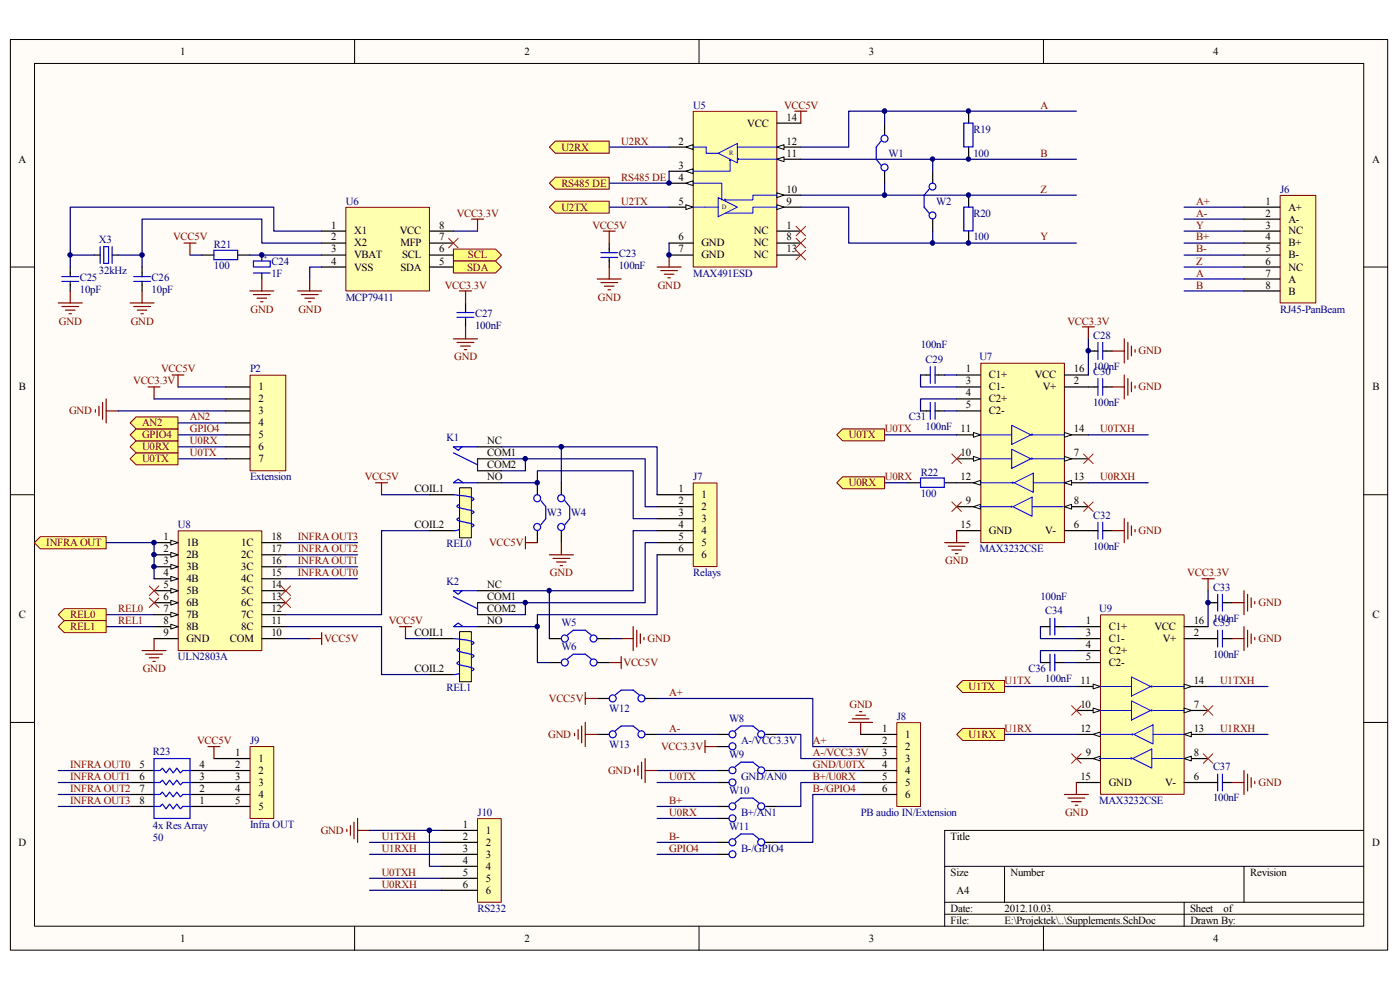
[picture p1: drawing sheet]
<svg xmlns="http://www.w3.org/2000/svg" width="297mm" height="210mm" viewBox="0 0 297 210" stroke-linecap="round" stroke-linejoin="round" font-family="sans-serif">
<defs><g id="words">
<g font-size="2.3">
<text x="38.2" y="11.6">1</text>
<text x="111.3" y="11.6">2</text>
<text x="184.3" y="11.6">3</text>
<text x="257.4" y="11.6">4</text>
<text x="158.5" y="26.9">VCC</text>
<text x="166.9" y="25.6">14</text>
<text x="3.9" y="34.5">A</text>
<text x="143.9" y="30.7">2</text>
<text x="143.9" y="35.8">3</text>
<text x="166.9" y="30.7">12</text>
<text x="166.9" y="33.2">11</text>
<text x="291.1" y="34.5">A</text>
<text x="143.9" y="38.3">4</text>
<text x="166.9" y="40.9">10</text>
<text x="143.9" y="43.4">5</text>
<text x="166.9" y="43.4">9</text>
<text x="268.4" y="43.4">1</text>
<text x="268.4" y="45.9">2</text>
<text x="273.3" y="44.7">A+</text>
<text x="273.3" y="47.2">A-</text>
<text x="70.2" y="53.6">3</text>
<text x="70.2" y="51">2</text>
<text x="70.2" y="48.5">1</text>
<text x="75.1" y="52.3">X2</text>
<text x="75.1" y="49.7">X1</text>
<text x="84.8" y="49.7">VCC</text>
<text x="85" y="52.3">MFP</text>
<text x="93.2" y="48.5">8</text>
<text x="93.2" y="51">7</text>
<text x="93.2" y="53.6">6</text>
<text x="143.9" y="51">6</text>
<text x="143.9" y="53.6">7</text>
<text x="148.8" y="52.3">GND</text>
<text x="159.9" y="49.7">NC</text>
<text x="159.9" y="52.3">NC</text>
<text x="166.9" y="48.5">1</text>
<text x="166.9" y="51">8</text>
<text x="166.9" y="53.6">13</text>
<text x="268.4" y="51">4</text>
<text x="268.4" y="53.6">5</text>
<text x="268.4" y="48.5">3</text>
<text x="273.3" y="49.7">NC</text>
<text x="273.3" y="52.3">B+</text>
<text x="70.2" y="56.1">4</text>
<text x="75.1" y="57.4">VSS</text>
<text x="75.1" y="54.8">VBAT</text>
<text x="85" y="57.4">SDA</text>
<text x="85.3" y="54.8">SCL</text>
<text x="93.2" y="56.1">5</text>
<text x="148.8" y="54.8">GND</text>
<text x="159.9" y="54.8">NC</text>
<text x="268.4" y="58.7">7</text>
<text x="268.4" y="56.1">6</text>
<text x="273.3" y="57.4">NC</text>
<text x="273.3" y="54.8">B-</text>
<text x="273.3" y="59.9">A</text>
<text x="268.4" y="61.2">8</text>
<text x="273.3" y="62.5">B</text>
<text x="4" y="82.8">B</text>
<text x="54.8" y="82.8">1</text>
<text x="204.9" y="79">1</text>
<text x="204.9" y="81.5">3</text>
<text x="209.8" y="80.3">C1+</text>
<text x="209.8" y="82.8">C1-</text>
<text x="219.5" y="80.3">VCC</text>
<text x="221.2" y="82.8">V+</text>
<text x="227.8" y="79">16</text>
<text x="227.8" y="81.5">2</text>
<text x="291.2" y="82.8">B</text>
<text x="54.8" y="85.3">2</text>
<text x="54.8" y="87.9">3</text>
<text x="204.9" y="84.1">4</text>
<text x="204.9" y="86.6">5</text>
<text x="209.8" y="85.3">C2+</text>
<text x="209.8" y="87.9">C2-</text>
<text x="54.8" y="90.4">4</text>
<text x="54.8" y="93">5</text>
<text x="54.8" y="95.5">6</text>
<text x="103.3" y="94.2">NC</text>
<text x="203.8" y="91.7">11</text>
<text x="227.8" y="91.7">14</text>
<text x="54.8" y="98.1">7</text>
<text x="103.3" y="101.9">NO</text>
<text x="103.3" y="99.4">COM2</text>
<text x="103.3" y="96.8">COM1</text>
<text x="203.8" y="96.8">10</text>
<text x="203.8" y="101.9">12</text>
<text x="227.8" y="101.9">13</text>
<text x="227.8" y="96.8">7</text>
<text x="87.9" y="104.4">COIL1</text>
<text x="143.9" y="104.4">1</text>
<text x="143.9" y="107">2</text>
<text x="148.8" y="105.7">1</text>
<text x="204.9" y="107">9</text>
<text x="227.8" y="107">8</text>
<text x="87.9" y="112.1">COIL2</text>
<text x="143.9" y="109.5">3</text>
<text x="143.9" y="112.1">4</text>
<text x="148.8" y="108.2">2</text>
<text x="148.8" y="110.8">3</text>
<text x="148.8" y="113.3">4</text>
<text x="203.8" y="112.1">15</text>
<text x="209.8" y="113.3">GND</text>
<text x="221.7" y="113.3">V-</text>
<text x="227.8" y="112.1">6</text>
<text x="34.7" y="119.7">3</text>
<text x="34.7" y="117.1">2</text>
<text x="34.7" y="114.6">1</text>
<text x="39.5" y="118.4">2B</text>
<text x="39.5" y="115.9">1B</text>
<text x="51.2" y="118.4">2C</text>
<text x="51.2" y="115.9">1C</text>
<text x="57.6" y="119.7">16</text>
<text x="57.6" y="117.1">17</text>
<text x="57.6" y="114.6">18</text>
<text x="143.9" y="114.6">5</text>
<text x="143.9" y="117.1">6</text>
<text x="148.8" y="115.9">5</text>
<text x="148.8" y="118.4">6</text>
<text x="34.7" y="122.2">4</text>
<text x="34.7" y="124.8">5</text>
<text x="39.5" y="123.5">4B</text>
<text x="39.5" y="120.9">3B</text>
<text x="51.2" y="123.5">4C</text>
<text x="51.2" y="120.9">3C</text>
<text x="57.6" y="124.8">14</text>
<text x="57.6" y="122.2">15</text>
<text x="103.3" y="124.8">NC</text>
<text x="4" y="131.1">C</text>
<text x="34.7" y="127.3">6</text>
<text x="34.7" y="129.8">7</text>
<text x="39.5" y="126">5B</text>
<text x="39.5" y="128.6">6B</text>
<text x="39.5" y="131.1">7B</text>
<text x="51.2" y="131.1">7C</text>
<text x="51.2" y="128.6">6C</text>
<text x="51.2" y="126">5C</text>
<text x="57.6" y="129.8">12</text>
<text x="57.6" y="127.3">13</text>
<text x="103.3" y="129.8">COM2</text>
<text x="103.3" y="127.3">COM1</text>
<text x="291.2" y="131.1">C</text>
<text x="34.7" y="132.4">8</text>
<text x="34.7" y="134.9">9</text>
<text x="39.5" y="133.6">8B</text>
<text x="39.5" y="136.2">GND</text>
<text x="48.8" y="136.2">COM</text>
<text x="51.2" y="133.6">8C</text>
<text x="57.6" y="134.9">10</text>
<text x="57.6" y="132.4">11</text>
<text x="87.9" y="134.9">COIL1</text>
<text x="103.3" y="132.4">NO</text>
<text x="230.3" y="132.4">1</text>
<text x="230.3" y="137.5">4</text>
<text x="230.3" y="134.9">3</text>
<text x="235.2" y="133.6">C1+</text>
<text x="235.2" y="136.2">C1-</text>
<text x="244.9" y="133.6">VCC</text>
<text x="246.7" y="136.2">V+</text>
<text x="253.3" y="132.4">16</text>
<text x="253.3" y="134.9">2</text>
<text x="87.9" y="142.6">COIL2</text>
<text x="230.3" y="140">5</text>
<text x="235.2" y="138.7">C2+</text>
<text x="235.2" y="141.3">C2-</text>
<text x="229.2" y="145.1">11</text>
<text x="253.3" y="145.1">14</text>
<text x="187.1" y="155.3">1</text>
<text x="229.2" y="150.2">10</text>
<text x="229.2" y="155.3">12</text>
<text x="253.3" y="155.3">13</text>
<text x="253.3" y="150.2">7</text>
<text x="49.9" y="160.4">1</text>
<text x="54.8" y="161.6">1</text>
<text x="187.1" y="157.8">2</text>
<text x="187.1" y="160.4">3</text>
<text x="192" y="156.5">1</text>
<text x="192" y="159.1">2</text>
<text x="192" y="161.6">3</text>
<text x="230.3" y="160.4">9</text>
<text x="253.3" y="160.4">8</text>
<text x="29.6" y="168">7</text>
<text x="29.6" y="165.4">6</text>
<text x="29.6" y="162.9">5</text>
<text x="42.3" y="168">2</text>
<text x="42.3" y="165.4">3</text>
<text x="42.3" y="162.9">4</text>
<text x="49.9" y="162.9">2</text>
<text x="49.9" y="165.4">3</text>
<text x="49.9" y="168">4</text>
<text x="54.8" y="164.2">2</text>
<text x="54.8" y="166.7">3</text>
<text x="187.1" y="162.9">4</text>
<text x="187.1" y="165.4">5</text>
<text x="187.1" y="168">6</text>
<text x="192" y="164.2">4</text>
<text x="192" y="166.7">5</text>
<text x="229.2" y="165.4">15</text>
<text x="235.2" y="166.7">GND</text>
<text x="247.2" y="166.7">V-</text>
<text x="253.3" y="165.4">6</text>
<text x="29.6" y="170.5">8</text>
<text x="42.3" y="170.5">1</text>
<text x="49.9" y="170.5">5</text>
<text x="54.8" y="169.2">4</text>
<text x="54.8" y="171.8">5</text>
<text x="192" y="169.2">6</text>
<text x="3.9" y="179.4">D</text>
<text x="98.2" y="175.6">1</text>
<text x="98.2" y="178.1">2</text>
<text x="103.1" y="176.9">1</text>
<text x="103.1" y="179.4">2</text>
<text x="201.7" y="178.1">Title</text>
<text x="291.1" y="179.4">D</text>
<text x="98.2" y="180.7">3</text>
<text x="98.2" y="183.3">4</text>
<text x="98.2" y="185.8">5</text>
<text x="103.1" y="182">3</text>
<text x="103.1" y="184.5">4</text>
<text x="201.7" y="185.8">Size</text>
<text x="214.4" y="185.8">Number</text>
<text x="265.2" y="185.8">Revision</text>
<text x="98.2" y="188.3">6</text>
<text x="103.1" y="187.1">5</text>
<text x="103.1" y="189.6">6</text>
<text x="202.9" y="189.6">A4</text>
<text x="201.7" y="193.4">Date:</text>
<text x="201.7" y="196">File:</text>
<text x="213.1" y="193.4">2012.10.03.</text>
<text x="213.1" y="196">E:\Projektek\..\Supplements.SchDoc</text>
<text x="252.5" y="193.4">Sheet</text>
<text x="252.5" y="196">Drawn By:</text>
<text x="259.5" y="193.4">of</text>
<text x="38.2" y="199.8">1</text>
<text x="111.3" y="199.8">2</text>
<text x="184.3" y="199.8">3</text>
<text x="257.4" y="199.8">4</text>
</g>
<g font-size="2.3" fill="#000080">
<text x="147" y="23.1">U5</text>
<text x="206.5" y="28.2">R19</text>
<text x="188.5" y="33.2">W1</text>
<text x="206.5" y="33.2">100</text>
<text x="271.6" y="40.9">J6</text>
<text x="73.4" y="43.4">U6</text>
<text x="198.6" y="43.4">W2</text>
<text x="206.5" y="45.9">R20</text>
<text x="21" y="51.5">X3</text>
<text x="45.4" y="52.5">R21</text>
<text x="206.5" y="51">100</text>
<text x="16.9" y="59.7">C25</text>
<text x="32.2" y="59.7">C26</text>
<text x="45.4" y="57.1">100</text>
<text x="57.6" y="56.1">C24</text>
<text x="131.3" y="54.6">C23</text>
<text x="147" y="58.7">MAX491ESD</text>
<text x="73.4" y="63.8">MCP79411</text>
<text x="100.8" y="67.3">C27</text>
<text x="231.9" y="71.9">C28</text>
<text x="271.6" y="66.3">RJ45-PanBeam</text>
<text x="196.3" y="77">C29</text>
<text x="207.8" y="76.5">U7</text>
<text x="53" y="79">P2</text>
<text x="231.9" y="79.5">C30</text>
<text x="192.8" y="89.2">C31</text>
<text x="94.7" y="93.5">K1</text>
<text x="53" y="101.9">Extension</text>
<text x="147" y="101.9">J7</text>
<text x="195.3" y="100.9">R22</text>
<text x="195.3" y="105.5">100</text>
<text x="37.8" y="112.1">U8</text>
<text x="116" y="109.5">W3</text>
<text x="121.1" y="109.5">W4</text>
<text x="231.9" y="110">C32</text>
<text x="94.7" y="116.1">REL0</text>
<text x="207.8" y="117.1">MAX3232CSE</text>
<text x="94.7" y="124">K2</text>
<text x="147" y="122.2">Relays</text>
<text x="257.3" y="125.3">C33</text>
<text x="221.7" y="130.3">C34</text>
<text x="233.2" y="129.8">U9</text>
<text x="119.1" y="132.9">W5</text>
<text x="119.1" y="138">W6</text>
<text x="257.3" y="132.9">C35</text>
<text x="37.8" y="140">ULN2803A</text>
<text x="218.2" y="142.6">C36</text>
<text x="94.7" y="146.6">REL1</text>
<text x="129.2" y="151">W12</text>
<text x="154.7" y="153.2">W8</text>
<text x="190.2" y="152.7">J8</text>
<text x="32.4" y="160.1">R23</text>
<text x="53" y="157.8">J9</text>
<text x="129.2" y="158.6">W13</text>
<text x="154.7" y="160.9">W9</text>
<text x="157.2" y="157.8">A-/VCC3.3V</text>
<text x="157.2" y="165.4">GND/AN0</text>
<text x="257.3" y="163.4">C37</text>
<text x="101.3" y="173.1">J10</text>
<text x="154.7" y="168.5">W10</text>
<text x="157.2" y="173.1">B+/AN1</text>
<text x="182.6" y="173.1">PB audio IN/Extension</text>
<text x="233.2" y="170.5">MAX3232CSE</text>
<text x="32.4" y="178.4">50</text>
<text x="32.4" y="175.9">4x Res Array</text>
<text x="53" y="175.6">Infra OUT</text>
<text x="154.7" y="176.1">W11</text>
<text x="157.2" y="180.7">B-/GPIO4</text>
<text x="101.3" y="193.4">RS232</text>
</g>
<g font-size="2.3" fill="#800000">
<text x="166.3" y="23.1">VCC5V</text>
<text x="220.7" y="23.1">A</text>
<text x="119.1" y="32">U2RX</text>
<text x="131.8" y="30.7">U2RX</text>
<text x="220.7" y="33.2">B</text>
<text x="119.1" y="39.6">RS485 DE</text>
<text x="131.8" y="38.3">RS485 DE</text>
<text x="220.7" y="40.9">Z</text>
<text x="96.9" y="45.9">VCC3.3V</text>
<text x="119.1" y="44.7">U2TX</text>
<text x="131.8" y="43.4">U2TX</text>
<text x="253.8" y="43.4">A+</text>
<text x="253.8" y="45.9">A-</text>
<text x="36.7" y="51">VCC5V</text>
<text x="125.7" y="48.5">VCC5V</text>
<text x="220.7" y="51">Y</text>
<text x="253.8" y="53.6">B-</text>
<text x="253.8" y="51">B+</text>
<text x="253.8" y="48.5">Y</text>
<text x="99.1" y="57.4">SDA</text>
<text x="99.3" y="54.8">SCL</text>
<text x="253.8" y="58.7">A</text>
<text x="253.8" y="56.1">Z</text>
<text x="94.4" y="61.2">VCC3.3V</text>
<text x="126.8" y="63.8">GND</text>
<text x="139.5" y="61.2">GND</text>
<text x="253.8" y="61.2">B</text>
<text x="12.5" y="68.8">GND</text>
<text x="27.7" y="68.8">GND</text>
<text x="53.2" y="66.3">GND</text>
<text x="63.3" y="66.3">GND</text>
<text x="226.5" y="68.8">VCC3.3V</text>
<text x="96.4" y="76.5">GND</text>
<text x="241.6" y="75.2">GND</text>
<text x="28.3" y="81.5">VCC3.3V</text>
<text x="34.2" y="79">VCC5V</text>
<text x="241.6" y="82.8">GND</text>
<text x="14.6" y="87.9">GND</text>
<text x="40.3" y="89.2">AN2</text>
<text x="30.1" y="95.5">U0RX</text>
<text x="30.1" y="93">GPIO4</text>
<text x="30.1" y="90.4">AN2</text>
<text x="40.3" y="94.2">U0RX</text>
<text x="40.3" y="91.7">GPIO4</text>
<text x="180.1" y="93">U0TX</text>
<text x="187.7" y="91.7">U0TX</text>
<text x="233.4" y="91.7">U0TXH</text>
<text x="30.1" y="98.1">U0TX</text>
<text x="40.3" y="96.8">U0TX</text>
<text x="77.4" y="101.9">VCC5V</text>
<text x="187.7" y="101.9">U0RX</text>
<text x="233.4" y="101.9">U0RXH</text>
<text x="180.1" y="103.2">U0RX</text>
<text x="241.6" y="113.3">GND</text>
<text x="9.8" y="115.9">INFRA OUT</text>
<text x="63.2" y="119.7">INFRA OUT1</text>
<text x="63.2" y="117.1">INFRA OUT2</text>
<text x="63.2" y="114.6">INFRA OUT3</text>
<text x="103.8" y="115.9">VCC5V</text>
<text x="200.5" y="119.7">GND</text>
<text x="63.2" y="122.2">INFRA OUT0</text>
<text x="116.7" y="122.2">GND</text>
<text x="251.9" y="122.2">VCC3.3V</text>
<text x="14.9" y="131.1">REL0</text>
<text x="25.1" y="129.8">REL0</text>
<text x="267" y="128.6">GND</text>
<text x="14.9" y="133.6">REL1</text>
<text x="25.1" y="132.4">REL1</text>
<text x="68.8" y="136.2">VCC5V</text>
<text x="82.5" y="132.4">VCC5V</text>
<text x="137.4" y="136.2">GND</text>
<text x="267" y="136.2">GND</text>
<text x="30.3" y="142.6">GND</text>
<text x="132.3" y="141.3">VCC5V</text>
<text x="116.5" y="148.9">VCC5V</text>
<text x="141.9" y="147.7">A+</text>
<text x="205.5" y="146.4">U1TX</text>
<text x="213.1" y="145.1">U1TX</text>
<text x="258.9" y="145.1">U1TXH</text>
<text x="141.9" y="155.3">A-</text>
<text x="180.2" y="150.2">GND</text>
<text x="213.1" y="155.3">U1RX</text>
<text x="258.9" y="155.3">U1RXH</text>
<text x="41.8" y="157.8">VCC5V</text>
<text x="116.3" y="156.5">GND</text>
<text x="140.3" y="159.1">VCC3.3V</text>
<text x="172.5" y="160.4">A-/VCC3.3V</text>
<text x="172.5" y="157.8">A+</text>
<text x="205.5" y="156.5">U1RX</text>
<text x="14.9" y="162.9">INFRA OUT0</text>
<text x="14.9" y="165.4">INFRA OUT1</text>
<text x="14.9" y="168">INFRA OUT2</text>
<text x="129" y="164.2">GND</text>
<text x="141.9" y="165.4">U0TX</text>
<text x="172.5" y="162.9">GND/U0TX</text>
<text x="172.5" y="165.4">B+/U0RX</text>
<text x="172.5" y="168">B-/GPIO4</text>
<text x="267" y="166.7">GND</text>
<text x="14.9" y="170.5">INFRA OUT3</text>
<text x="141.9" y="170.5">B+</text>
<text x="141.9" y="173.1">U0RX</text>
<text x="225.9" y="173.1">GND</text>
<text x="68" y="176.9">GND</text>
<text x="81" y="178.1">U1TXH</text>
<text x="141.9" y="178.1">B-</text>
<text x="81" y="180.7">U1RXH</text>
<text x="81" y="185.8">U0TXH</text>
<text x="141.9" y="180.7">GPIO4</text>
<text x="81" y="188.3">U0RXH</text>
</g>
<g font-size="2.3" fill="#000065">
<text x="21" y="58.2">32kHz</text>
<text x="57.6" y="58.7">1F</text>
<text x="131.3" y="57.1">100nF</text>
<text x="16.9" y="62.2">10pF</text>
<text x="32.2" y="62.2">10pF</text>
<text x="100.8" y="69.8">100nF</text>
<text x="195.3" y="73.9">100nF</text>
<text x="231.9" y="78.5">100nF</text>
<text x="231.9" y="86.1">100nF</text>
<text x="196.3" y="91.2">100nF</text>
<text x="231.9" y="116.6">100nF</text>
<text x="220.7" y="127.3">100nF</text>
<text x="257.3" y="131.9">100nF</text>
<text x="257.3" y="139.5">100nF</text>
<text x="221.7" y="144.6">100nF</text>
<text x="257.3" y="170">100nF</text>
</g>
<g font-size="1.4" fill="#000080">
<text x="154.7" y="32.9">R</text>
<text x="153.2" y="44.4">D</text>
</g>
<text font-size="1.4" fill="#00f" x="56.8" y="54.9" transform="rotate(-90 56.8 54.9)">+</text>
</g></defs>
<path d="M2.2 8.4h292.2v193.1h-292.2z" fill="#fffcf8"/>
<path d="M2.2 8.4h292.2v193.1h-292.2z" fill="none" stroke="#000" stroke-width=".21"/>
<path d="M7.4 13.5h281.9v183h-281.9z" fill="#fffcf8"/>
<g fill="none" stroke="#000" stroke-width=".21">
<path d="M7.3 13.5h282v183h-282zM75.2 8.3v5.1M148.3 8.3v5.1M221.4 8.3v5.1M2.2 56.6h5.1M289.3 56.6h5.1M2.2 104.9h5.1M289.3 104.9h5.1M2.2 153.2h5.1M289.3 153.2h5.1M289.3 176.1h-88.9v20.4M75.2 196.5v5.1"/>
<path d="M148.3 196.5v5.1M200.4 183.8h88.9M200.4 191.4h88.9M200.4 193.9h88.9M213.1 183.8v7.6M221.4 196.5v5.1M251.2 191.4v5.1M263.9 183.8v7.6"/>
</g>
<path d="M73.4 44h17.7v17.7h-17.7z" fill="#ffffb0"/>
<path d="M73.4 44h17.7v17.7h-17.7z" fill="none" stroke="#800000" stroke-width=".21"/>
<path d="M42.8 54.1h2.6M50.5 54.1h2.5M55.5 54.1v1.3M55.5 57.9v1.3M68.2 49h5.1M68.2 56.6h5.1M68.2 51.6h5.1M68.2 54.1h5.1M91.1 49h5.1M91.1 56.6h5.1M91.1 51.6h5.1M91.1 54.1h5.1" fill="none" stroke="#000" stroke-width=".25"/>
<path d="M45.4 53.1h5v2h-5zM53.8 55.4h3.5v1.2h-3.5zM53.8 57.9h3.5" fill="none" stroke="#00f" stroke-width=".25"/>
<g fill="none" stroke="#800000" stroke-width=".25">
<path d="M39 51.6h2.6M40.3 51.6v2.5M55.5 59.2v2.5M65.7 59.2v2.5M100 46.5h2.6M101.3 46.5v2.5M53 61.7h5.1M53.8 62.5h3.5M54.5 63.2h2.1M55.3 64h.5M63.2 61.7h5M63.9 62.5h3.6"/>
<path d="M64.7 63.2h2M65.4 64h.6"/>
</g>
<path d="M40.3 54.1h2.5M53 54.1h15.2M68.2 56.6h-2.5v2.6M96.2 49h5.1" fill="none" stroke="#000080" stroke-width=".25"/>
<path d="M95.2 50.5l2 2.1M97.2 50.5l-2 2.1" fill="none" stroke="#f00" stroke-width=".21"/>
<path d="M96.2 52.8h8.9l1.3 1.3-1.3 1.3h-8.9z" fill-rule="evenodd" fill="#ffff80"/>
<path d="M96.2 52.8h8.9l1.3 1.3-1.3 1.3h-8.9z" fill="none" stroke="#800000" stroke-width=".21"/>
<path d="M96.2 55.4h8.9l1.3 1.2-1.3 1.3h-8.9z" fill-rule="evenodd" fill="#ffff80"/>
<path d="M96.2 55.4h8.9l1.3 1.2-1.3 1.3h-8.9z" fill="none" stroke="#800000" stroke-width=".21"/>
<path d="M14.9 56.6v2.1M14.9 59.7v2M20 54.1h1.3M23.8 54.1h1.3M30.1 56.6v2.1M30.1 59.7v2" fill="none" stroke="#000" stroke-width=".25"/>
<path d="M21.3 52.3v3.6M22 52.3h1v3.6h-1zM23.8 52.3v3.6" fill="none" stroke="#00c" stroke-width=".25"/>
<path d="M13.1 59.7h3.6M13.1 58.7h3.6M28.4 59.7h3.5M28.4 58.7h3.5" fill="none" stroke="#00f" stroke-width=".25"/>
<path d="M12.4 64.3h5M13.1 65h3.6M13.9 65.8h2M14.6 66.5h.6M14.9 61.7v2.6M27.6 64.3h5.1M28.4 65h3.5M29.1 65.8h2.1M29.9 66.5h.5M30.1 61.7v2.6" fill="none" stroke="#800000" stroke-width=".25"/>
<path d="M20 54.1h-5.1v2.5M25.1 54.1h5v2.5M68.2 51.6h-12.7v-5.1h-25.4v7.6M68.2 49h-10.1v-5.1h-43.2v10.2" fill="none" stroke="#000080" stroke-width=".25"/>
<path d="M97.5 134h2.5v10.6h-2.5z" fill="#ffffb0"/>
<path d="M97.5 134h2.5v10.6h-2.5z" fill="none" stroke="#000" stroke-width=".21"/>
<path d="M96.2 135.5l3 .3 .9 .3a.34 .34 0 0 1 .4 .3 .34 .34 0 0 1-.5 .3M96.2 126.6l5.1 2.5M97.5 137.5l-.6 .3 .1 .2 3.5 1v.2l-.5 .3M98 125.3l-.8 .8-1-.8h5.1M98.3 132.9l-1.1-.7-1 .7h5.1M101.3 127.8v2.6M97.5 140.3l-.6 .3 .1 .2 3.3 .9 .2 .3-.5 .3M97.5 142.8l-1.3 .3" fill="none" stroke="#00f" stroke-width=".25"/>
<path d="M91.1 135.5h5.1M101.3 130.4h5.1M101.3 125.3h5.1M101.3 132.9h5.1M101.3 127.8h5.1M91.1 143.1h5.1" fill="none" stroke="#000" stroke-width=".25"/>
<path d="M97.5 103.5h2.5v10.6h-2.5z" fill="#ffffb0"/>
<path d="M97.5 103.5h2.5v10.6h-2.5z" fill="none" stroke="#000" stroke-width=".21"/>
<path d="M96.2 96.1l5.1 2.5M98 94.8l-.8 .7-1-.7h5.1M101.3 97.3v2.6M96.2 104.9l2.7 .3 1.2 .3a.35 .35 0 0 1 .4 .4 .35 .35 0 0 1-.5 .3M97.5 109.8l-.6 .3a2.8 2.8 0 0 0 2.1 .8l.7 .1a.85 .85 0 0 1 .8 .5l-.5 .3M97.5 112.3l-.6 .2-.7 .1M97.5 107l-.4 .1a.32 .32 0 0 0-.1 .5 .32 .32 0 0 0 .5 .1l2.2 .5a.85 .85 0 0 1 .8 .5l-.5 .3M98.3 102.4l-1.1-.8-1 .8h5.1" fill="none" stroke="#00f" stroke-width=".25"/>
<path d="M101.3 99.9h5.1M101.3 94.8h5.1M101.3 97.3h5.1M91.1 104.9h5.1M91.1 112.6h5.1M101.3 102.4h5.1" fill="none" stroke="#000" stroke-width=".25"/>
<path d="M37.8 112.6h17.7v25.4h-17.7z" fill="#ffffb0"/>
<path d="M37.8 112.6h17.7v25.4h-17.7z" fill="none" stroke="#800000" stroke-width=".21"/>
<path d="M32.7 122.8h5.1M55.5 135.5h5.1M55.5 132.9h5.1" fill="none" stroke="#000" stroke-width=".25"/>
<path d="M36.2 122.3l1.6 .5-1.6 .5z" fill="#fffcf8"/>
<path d="M36.2 122.3l1.6 .5-1.6 .5z" fill="none" stroke="#000" stroke-width=".21"/>
<path d="M32.7 120.2h5.1" fill="none" stroke="#000" stroke-width=".25"/>
<path d="M36.2 119.7l1.6 .5-1.6 .5z" fill="#fffcf8"/>
<path d="M36.2 119.7l1.6 .5-1.6 .5z" fill="none" stroke="#000" stroke-width=".21"/>
<path d="M32.7 117.7h5.1" fill="none" stroke="#000" stroke-width=".25"/>
<path d="M36.2 117.2l1.6 .5-1.6 .5z" fill="#fffcf8"/>
<path d="M36.2 117.2l1.6 .5-1.6 .5z" fill="none" stroke="#000" stroke-width=".21"/>
<path d="M32.7 115.1h5.1" fill="none" stroke="#000" stroke-width=".25"/>
<path d="M36.2 114.6l1.6 .5-1.6 .5z" fill="#fffcf8"/>
<path d="M36.2 114.6l1.6 .5-1.6 .5z" fill="none" stroke="#000" stroke-width=".21"/>
<path d="M32.7 125.3h5.1" fill="none" stroke="#000" stroke-width=".25"/>
<path d="M36.2 124.8l1.6 .5-1.6 .5z" fill="#fffcf8"/>
<path d="M36.2 124.8l1.6 .5-1.6 .5z" fill="none" stroke="#000" stroke-width=".21"/>
<path d="M32.7 127.8h5.1" fill="none" stroke="#000" stroke-width=".25"/>
<path d="M36.2 127.3l1.6 .5-1.6 .6z" fill="#fffcf8"/>
<path d="M36.2 127.3l1.6 .5-1.6 .6z" fill="none" stroke="#000" stroke-width=".21"/>
<path d="M32.7 130.4h5.1" fill="none" stroke="#000" stroke-width=".25"/>
<path d="M36.2 129.9l1.6 .5-1.6 .5z" fill="#fffcf8"/>
<path d="M36.2 129.9l1.6 .5-1.6 .5z" fill="none" stroke="#000" stroke-width=".21"/>
<path d="M32.7 132.9h5.1" fill="none" stroke="#000" stroke-width=".25"/>
<path d="M36.2 132.4l1.6 .5-1.6 .5z" fill="#fffcf8"/>
<path d="M36.2 132.4l1.6 .5-1.6 .5z" fill="none" stroke="#000" stroke-width=".21"/>
<path d="M55.5 117.7h5.1M55.5 115.1h5.1M32.7 135.5h5.1M55.5 130.4h5.1M55.5 127.8h5.1M55.5 125.3h5.1M55.5 122.8h5.1M55.5 120.2h5.1" fill="none" stroke="#000" stroke-width=".25"/>
<path d="M147.1 102.5h5v17.7h-5z" fill="#ffffb0"/>
<path d="M147.1 102.4h5v17.8h-5z" fill="none" stroke="#800000" stroke-width=".21"/>
<g fill="none" stroke="#000" stroke-width=".25">
<path d="M114 102.4v2.5M114 112.6v2.5M119.1 102.4v2.5M119.1 112.6v2.5M139.4 104.9h7.6M139.4 107.5h7.6M139.4 110h7.6M139.4 112.6h7.6M139.4 115.1h7.6M139.4 117.7h7.6M116.5 135.5h2.6M126.7 135.5h2.5"/>
<path d="M116.5 140.5h2.6M126.7 140.5h2.5"/>
</g>
<path d="M111.5 97.3v2.6h-5.1M80.9 104.9h10.2M22.5 130.4h10.2M22.5 132.9h10.2M60.6 135.5h5.1M86 135.5h5.1M111.5 127.8v2.6h-5.1M114 132.9v7.6h2.5M116.5 125.3v10.2M129.2 135.5h2.6" fill="none" stroke="#000080" stroke-width=".25"/>
<g fill="none" stroke="#800000" stroke-width=".25">
<path d="M79.7 102.4h2.5M80.9 102.4v2.5M111.5 113.8v2.6M111.5 115.1h2.5M116.5 117.7h5.1M117.3 118.4h3.6M118.1 119.2h2M118.8 120h.5M119.1 115.1v2.6M30.1 138h5.1M30.9 138.8h3.6M31.7 139.5h2"/>
<path d="M32.7 135.5v2.5M65.7 135.5h2.5M68.2 134.2v2.5M84.8 132.9h2.5M86 132.9v2.6M131.8 135.5h2.5M131.8 139.3v2.5M134.3 132.9v5.1M135.1 133.7v3.5M135.8 134.5v2M136.6 135.2v.5M32.4 140.3h.5"/>
<path d="M129.2 140.5h2.6"/>
</g>
<path d="M31.7 126.8l2 2.1M31.7 124.3l2 2M33.7 126.8l-2 2.1M33.7 124.3l-2 2M59.6 126.8l2 2.1M59.6 124.3l2 2M61.6 126.8l-2 2.1M61.6 124.3l-2 2" fill="none" stroke="#f00" stroke-width=".21"/>
<g fill="none" stroke="#00f" stroke-width=".25">
<path d="M114.8 106.2l1 1.3v2.5l-1 1.3M119.8 106.2l1.1 1.3v2.5l-1.1 1.3M120.4 134.7l1.2-1h2.6l1.2 1M120.4 139.8l1.2-1h2.6l1.2 1"/>
<circle cx="113.9" cy="105.7" r=".73"/>
<circle cx="113.9" cy="111.8" r=".73"/>
<circle cx="119.1" cy="105.7" r=".75"/>
<circle cx="119.1" cy="111.8" r=".75"/>
<circle cx="119.8" cy="135.4" r=".75"/>
<circle cx="125.9" cy="135.4" r=".74"/>
<circle cx="119.8" cy="140.5" r=".75"/>
<circle cx="125.9" cy="140.5" r=".74"/>
</g>
<path d="M12.4 130.4l1.2-1.3h8.9v2.6h-8.9z" fill-rule="evenodd" fill="#ffff80"/>
<path d="M12.4 130.4l1.2-1.3h8.9v2.6h-8.9z" fill="none" stroke="#800000" stroke-width=".21"/>
<path d="M12.4 132.9l1.2-1.2h8.9v2.5h-8.9z" fill-rule="evenodd" fill="#ffff80"/>
<path d="M12.4 132.9l1.2-1.2h8.9v2.5h-8.9z" fill="none" stroke="#800000" stroke-width=".21"/>
<path d="M233.5 130.5h17.7v38h-17.7z" fill="#ffffb0"/>
<path d="M233.5 130.4h17.7v38.1h-17.7z" fill="none" stroke="#800000" stroke-width=".21"/>
<path d="M251.2 155.8h5.1" fill="none" stroke="#000" stroke-width=".25"/>
<path d="M251.2 155.8l1.5-.5v1z" fill="#fffcf8"/>
<path d="M251.2 155.8l1.5-.5v1z" fill="none" stroke="#000" stroke-width=".21"/>
<path d="M228.3 150.7h5.1" fill="none" stroke="#000" stroke-width=".25"/>
<path d="M231.9 150.2l1.5 .5-1.5 .5z" fill="#fffcf8"/>
<path d="M231.9 150.2l1.5 .5-1.5 .5z" fill="none" stroke="#000" stroke-width=".21"/>
<path d="M228.3 145.6h5.1" fill="none" stroke="#000" stroke-width=".25"/>
<path d="M231.9 145.1l1.5 .5-1.5 .5z" fill="#fffcf8"/>
<path d="M231.9 145.1l1.5 .5-1.5 .5z" fill="none" stroke="#000" stroke-width=".21"/>
<path d="M251.2 160.9h5.1" fill="none" stroke="#000" stroke-width=".25"/>
<path d="M251.2 160.9l1.5-.5v1z" fill="#fffcf8"/>
<path d="M251.2 160.9l1.5-.5v1z" fill="none" stroke="#000" stroke-width=".21"/>
<path d="M228.3 155.8h5.1" fill="none" stroke="#000" stroke-width=".25"/>
<path d="M231.9 155.8l1.5-.5v1z" fill="#fffcf8"/>
<path d="M231.9 155.8l1.5-.5v1z" fill="none" stroke="#000" stroke-width=".21"/>
<path d="M228.3 160.9h5.1" fill="none" stroke="#000" stroke-width=".25"/>
<path d="M231.9 160.9l1.5-.5v1z" fill="#fffcf8"/>
<path d="M231.9 160.9l1.5-.5v1z" fill="none" stroke="#000" stroke-width=".21"/>
<path d="M251.2 145.6h5.1" fill="none" stroke="#000" stroke-width=".25"/>
<path d="M251.2 145.1l1.5 .5-1.5 .5z" fill="#fffcf8"/>
<path d="M251.2 145.1l1.5 .5-1.5 .5z" fill="none" stroke="#000" stroke-width=".21"/>
<path d="M251.2 150.7h5.1" fill="none" stroke="#000" stroke-width=".25"/>
<path d="M251.2 150.2l1.5 .5-1.5 .5z" fill="#fffcf8"/>
<path d="M251.2 150.2l1.5 .5-1.5 .5z" fill="none" stroke="#000" stroke-width=".21"/>
<g fill="none" stroke="#000" stroke-width=".25">
<path d="M220.7 132.9h2.1M223.8 132.9h2M228.3 132.9h5.1M228.3 138h5.1M228.3 135.5h5.1M251.2 132.9h5.1M251.2 135.5h7.1M256.3 127.8h2M259.3 135.5h2.1M259.3 127.8h2.1M220.7 140.5h2.1M223.8 140.5h2"/>
<path d="M228.3 140.5h5.1M228.3 166h5.1M251.2 166h7.1M259.3 166h2.1"/>
</g>
<g fill="none" stroke="#00f" stroke-width=".21">
<path d="M233.4 155.8h6.6M233.4 145.6h6.6M233.4 150.7h6.6M240 143.6l4.1 2-4.1 2.1zM240 148.7l4.1 2-4.1 2zM240.2 155.7h.1v.2h-.1zM240.5 155.8l4.1-2v4zM244.2 145.5h.2v.2h-.2zM244.2 150.6h.2v.2h-.2zM244.6 155.8h6.6M244.6 145.6h6.6M244.6 150.7h6.6"/>
<path d="M233.2 160.9h6.6M239.9 160.8h.2v.2h-.2zM240.3 160.9l4-2v4zM244.3 160.9h6.7"/>
</g>
<g fill="none" stroke="#800000" stroke-width=".25">
<path d="M255 122.8h2.6M256.3 122.8v2.5M261.4 135.5h2.5M261.4 127.8h2.5M263.9 125.3v5.1M263.9 132.9v5.1M264.7 126.1v3.5M264.7 133.7v3.5M265.4 126.8v2.1M265.4 134.5v2M266.2 127.6v.5M266.2 135.2v.5"/>
<path d="M73.6 175.9v.5M74.3 175.1v2.1M75.1 174.4v3.5M75.9 173.6v5.1M75.9 176.1h2.5M225.8 168.5h5.1M226.6 169.3h3.5M227.3 170.1h2.1M228.1 170.8h.5M228.3 166v2.5M261.4 166h2.5M263.9 163.4v5.1"/>
<path d="M264.7 164.2v3.6M265.4 165v2M266.2 165.7v.5"/>
</g>
<path d="M222.8 131.1v3.6M222.8 138.8v3.5M223.8 131.1v3.6M223.8 138.8v3.5M258.3 126.1v3.5M258.3 133.7v3.5M259.3 126.1v3.5M259.3 133.7v3.5M258.3 164.2v3.6M259.3 164.2v3.6" fill="none" stroke="#00f" stroke-width=".25"/>
<path d="M220.7 132.9v2.6h7.6M225.8 132.9h2.5M228.3 138h-7.6v2.5M256.3 125.3v7.6M213.1 145.6h15.2M213.1 155.8h15.2M225.8 140.5h2.5M256.3 145.6h12.7" fill="none" stroke="#000080" stroke-width=".25"/>
<path d="M227.3 149.7l2.1 2M227.3 159.9l2.1 2M229.4 149.7l-2.1 2M229.4 159.9l-2.1 2M255.3 149.7l2 2M255.3 159.9l2 2M257.3 149.7l-2 2M257.3 159.9l-2 2" fill="none" stroke="#f00" stroke-width=".21"/>
<path d="M202.9 145.6l1.3-1.2h8.9v2.5h-8.9z" fill-rule="evenodd" fill="#ffff80"/>
<path d="M202.9 145.6l1.3-1.2h8.9v2.5h-8.9z" fill="none" stroke="#800000" stroke-width=".21"/>
<path d="M202.9 155.8l1.3-1.3h8.9v2.6h-8.9z" fill-rule="evenodd" fill="#ffff80"/>
<path d="M202.9 155.8l1.3-1.3h8.9v2.6h-8.9z" fill="none" stroke="#800000" stroke-width=".21"/>
<path d="M271.6 41.5h7.5v22.8h-7.5z" fill="#ffffb0"/>
<path d="M271.6 41.4h7.5v22.9h-7.5z" fill="none" stroke="#800000" stroke-width=".21"/>
<path d="M129.2 51.6v2M129.2 54.6v2M263.9 43.9h7.6M263.9 46.5h7.6M263.9 49h7.6M263.9 51.6h7.6M263.9 54.1h7.6M263.9 56.6h7.6M263.9 59.2h7.6M98.8 64.3v2M98.8 67.3v2M263.9 61.7h7.6" fill="none" stroke="#000" stroke-width=".25"/>
<g fill="none" stroke="#800000" stroke-width=".25">
<path d="M126.7 59.2h5.1M127.5 59.9h3.5M128 49h2.5M129.2 49v2.6M129.2 56.6v2.6M96.2 71.9h5.1M96.9 72.6h3.6M97.5 61.7h2.5M97.7 73.4h2.1M98.5 74.2h.5M98.8 61.7v2.6M98.8 69.3v2.6"/>
<path d="M128.2 60.7h2.1M129 61.5h.5M180 153.2h5.1M180.8 152.5h3.6M181.6 151.7h2M182.3 151h.5M182.6 153.2v2.6"/>
</g>
<path d="M129.2 31.2h12.7M141.9 36.3v2.6h-12.7M129.2 43.9h12.7" fill="none" stroke="#000080" stroke-width=".25"/>
<path d="M127.5 53.6h3.5M127.5 54.6h3.5M96.9 66.3h3.6M96.9 67.3h3.6" fill="none" stroke="#00f" stroke-width=".25"/>
<path d="M116.5 31.2l1.3-1.3h11.4v2.6h-11.4z" fill-rule="evenodd" fill="#ffff80"/>
<path d="M116.5 31.2l1.3-1.3h11.4v2.6h-11.4z" fill="none" stroke="#800000" stroke-width=".21"/>
<path d="M116.5 43.9l1.3-1.2h11.4v2.5h-11.4z" fill-rule="evenodd" fill="#ffff80"/>
<path d="M116.5 43.9l1.3-1.2h11.4v2.5h-11.4z" fill="none" stroke="#800000" stroke-width=".21"/>
<path d="M116.5 38.9l1.3-1.3h11.4v2.5h-11.4z" fill-rule="evenodd" fill="#ffff80"/>
<path d="M116.5 38.9l1.3-1.3h11.4v2.5h-11.4z" fill="none" stroke="#800000" stroke-width=".21"/>
<path d="M101.3 173.7h5v17.7h-5z" fill="#ffffb0"/>
<path d="M101.3 173.7h5v17.7h-5z" fill="none" stroke="#800000" stroke-width=".21"/>
<path d="M93.6 176.1h7.7M93.6 178.7h7.7M93.6 181.2h7.7M93.6 183.8h7.7M93.6 186.3h7.7M93.6 188.8h7.7" fill="none" stroke="#000" stroke-width=".25"/>
<g fill="none" stroke="#000080" stroke-width=".25">
<path d="M106.4 94.8h12.7v7.6M106.4 97.3h30.5v10.2h2.5M119.1 94.8h20.3v10.1M106.4 102.4h7.6v-2.5h20.3v10.1h5.1M139.4 112.6h-5.1v12.7h-27.9M139.4 115.1h-2.5v12.7h-30.5M139.4 117.7v12.7h-25.4v2.5h-7.6M256.3 155.8h12.7M78.4 176.1h15.2M78.4 178.7h15.2M91.1 176.1v7.7h2.5M78.4 181.2h15.2"/>
<path d="M78.4 186.3h15.2M78.4 188.8h15.2"/>
</g>
<path d="M7.3 115.1l1.3-1.3h13.9v2.6h-13.9z" fill-rule="evenodd" fill="#ffff80"/>
<path d="M7.3 115.1l1.3-1.3h13.9v2.6h-13.9z" fill="none" stroke="#800000" stroke-width=".21"/>
<path d="M22.5 115.1h10.2v7.7M60.6 115.1h15.3M60.6 117.7h15.3M60.6 122.8h15.3M60.6 120.2h15.3" fill="none" stroke="#000080" stroke-width=".25"/>
<path d="M53.1 158.4h5v15.2h-5z" fill="#ffffb0"/>
<path d="M53 158.4h5.1v15.2h-5.1z" fill="none" stroke="#800000" stroke-width=".21"/>
<path d="M27.6 163.4h5.1M27.6 166h5.1M27.6 168.5h5.1M27.6 171.1h5.1M40.3 163.4h12.7M40.3 166h12.7M40.3 168.5h12.7M40.3 171.1h12.7M45.4 160.9h7.6" fill="none" stroke="#000" stroke-width=".25"/>
<path d="M32.7 171.1h1.3l.5-.5 .7 1 .8-1 .7 1 .8-1 .8 1 .5-.5h1.5M32.7 168.5h1.3l.5-.5 .7 1 .8-1 .7 1 .8-1 .8 1 .5-.5h1.5M32.7 166h1.3l.5-.5 .7 1 .8-1 .7 1 .8-1 .8 1 .5-.5h1.5M32.7 163.4h1.3l.5-.5 .7 1.1 .8-1.1 .7 1.1 .8-1.1 .8 1.1 .5-.6h1.5M32.7 160.9h7.6v12.7h-7.6z" fill="none" stroke="#00f" stroke-width=".25"/>
<path d="M91.1 112.6h-10.2v17.8h-20.3M60.6 132.9h20.3v10.2h10.2M12.4 163.4h15.2M12.4 166h15.2M12.4 171.1h15.2M12.4 168.5h15.2" fill="none" stroke="#000080" stroke-width=".25"/>
<path d="M44.1 158.4h2.6M45.4 158.4v2.5" fill="none" stroke="#800000" stroke-width=".25"/>
<path d="M208.1 77.1h17.7v38h-17.7z" fill="#ffffb0"/>
<path d="M208.1 77h17.7v38.1h-17.7z" fill="none" stroke="#800000" stroke-width=".21"/>
<path d="M225.8 102.4h5.1" fill="none" stroke="#000" stroke-width=".25"/>
<path d="M225.8 102.4l1.5-.5v1z" fill="#fffcf8"/>
<path d="M225.8 102.4l1.5-.5v1z" fill="none" stroke="#000" stroke-width=".21"/>
<path d="M202.9 97.3h5.1" fill="none" stroke="#000" stroke-width=".25"/>
<path d="M206.5 96.8l1.5 .5-1.5 .5z" fill="#fffcf8"/>
<path d="M206.5 96.8l1.5 .5-1.5 .5z" fill="none" stroke="#000" stroke-width=".21"/>
<path d="M202.9 92.2h5.1" fill="none" stroke="#000" stroke-width=".25"/>
<path d="M206.5 91.7l1.5 .5-1.5 .6z" fill="#fffcf8"/>
<path d="M206.5 91.7l1.5 .5-1.5 .6z" fill="none" stroke="#000" stroke-width=".21"/>
<path d="M225.8 107.5h5.1" fill="none" stroke="#000" stroke-width=".25"/>
<path d="M225.8 107.5l1.5-.5v1z" fill="#fffcf8"/>
<path d="M225.8 107.5l1.5-.5v1z" fill="none" stroke="#000" stroke-width=".21"/>
<path d="M202.9 102.4h5.1" fill="none" stroke="#000" stroke-width=".25"/>
<path d="M206.5 102.4l1.5-.5v1z" fill="#fffcf8"/>
<path d="M206.5 102.4l1.5-.5v1z" fill="none" stroke="#000" stroke-width=".21"/>
<path d="M202.9 107.5h5.1" fill="none" stroke="#000" stroke-width=".25"/>
<path d="M206.5 107.5l1.5-.5v1z" fill="#fffcf8"/>
<path d="M206.5 107.5l1.5-.5v1z" fill="none" stroke="#000" stroke-width=".21"/>
<path d="M225.8 92.2h5.1" fill="none" stroke="#000" stroke-width=".25"/>
<path d="M225.8 91.7l1.5 .5-1.5 .6z" fill="#fffcf8"/>
<path d="M225.8 91.7l1.5 .5-1.5 .6z" fill="none" stroke="#000" stroke-width=".21"/>
<path d="M225.8 97.3h5.1" fill="none" stroke="#000" stroke-width=".25"/>
<path d="M225.8 96.8l1.5 .5-1.5 .5z" fill="#fffcf8"/>
<path d="M225.8 96.8l1.5 .5-1.5 .5z" fill="none" stroke="#000" stroke-width=".21"/>
<g fill="none" stroke="#000" stroke-width=".25">
<path d="M195.3 79.5h2.1M198.4 79.5h2M202.9 79.5h5.1M225.8 79.5h5.1M230.9 74.5h2M233.9 74.5h2.1M195.3 87.2h2.1M198.4 87.2h2M202.9 84.6h5.1M202.9 82.1h5.1M202.9 87.2h5.1M225.8 82.1h7.1"/>
<path d="M233.9 82.1h2.1M202.9 112.6h5.1M225.8 112.6h7.1M233.9 112.6h2.1"/>
</g>
<g fill="none" stroke="#00f" stroke-width=".21">
<path d="M208 92.2h6.6M208 97.3h6.6M214.6 90.2l4.1 2-4.1 2.1zM214.6 95.3l4.1 2-4.1 2.1zM218.8 92.1h.2v.2h-.2zM218.8 97.2h.2v.2h-.2zM219.2 92.2h6.6M219.2 97.3h6.6M207.8 107.5h6.6M208 102.4h6.6M214.5 107.4h.2v.2h-.2zM214.7 102.3h.2v.2h-.2z"/>
<path d="M214.9 107.5l4-2v4zM215.1 102.4l4.1-2v4zM218.9 107.5h6.7M219.2 102.4h6.6"/>
</g>
<g fill="none" stroke="#800000" stroke-width=".25">
<path d="M229.6 69.3h2.6M230.9 69.3v2.6M236 74.5h2.5M238.5 71.9v5.1M238.5 79.5v5.1M239.3 72.6v3.6M240 73.4v2.1M240.8 74.2v.5M236 82.1h2.5M239.3 80.3v3.6M240 81.1v2M240.8 81.8v.5"/>
<path d="M200.4 115.1h5.1M201.2 115.9h3.5M201.9 116.7h2.1M202.7 117.4h.5M202.9 112.6v2.5M236 112.6h2.5M238.5 110v5.1M239.3 110.8v3.5M240 111.5v2.1M240.8 112.3v.5"/>
</g>
<path d="M197.4 77.8v3.5M198.4 77.8v3.5M232.9 72.6v3.6M233.9 72.6v3.6M197.4 85.4v3.5M198.4 85.4v3.5M232.9 80.3v3.6M233.9 80.3v3.6M232.9 110.8v3.5M233.9 110.8v3.5" fill="none" stroke="#00f" stroke-width=".25"/>
<path d="M195.3 79.5v2.6h7.6M200.4 79.5h2.5M230.9 71.9v7.6M187.7 92.2h15.2M200.4 87.2h2.5M202.9 84.6h-7.6v2.6M230.9 92.2h12.7M187.7 102.4h5" fill="none" stroke="#000080" stroke-width=".25"/>
<path d="M201.9 96.3l2.1 2M204 96.3l-2.1 2M229.9 96.3l2 2M231.9 96.3l-2 2M201.9 106.5l2.1 2M204 106.5l-2.1 2M229.9 106.5l2 2M231.9 106.5l-2 2" fill="none" stroke="#f00" stroke-width=".21"/>
<path d="M177.5 92.2l1.3-1.2h8.9v2.5h-8.9z" fill-rule="evenodd" fill="#ffff80"/>
<path d="M177.5 92.2l1.3-1.2h8.9v2.5h-8.9z" fill="none" stroke="#800000" stroke-width=".21"/>
<path d="M177.5 102.4l1.3-1.3h8.9v2.6h-8.9z" fill-rule="evenodd" fill="#ffff80"/>
<path d="M177.5 102.4l1.3-1.3h8.9v2.6h-8.9z" fill="none" stroke="#800000" stroke-width=".21"/>
<path d="M230.9 102.4h12.7" fill="none" stroke="#000080" stroke-width=".25"/>
<path d="M192.7 102.4h2.6M200.4 102.4h2.5" fill="none" stroke="#000" stroke-width=".25"/>
<path d="M195.3 101.4h5v2h-5z" fill="none" stroke="#00f" stroke-width=".25"/>
<path d="M147.1 23.7h17.7v32.9h-17.7z" fill="#ffffb0"/>
<path d="M147.1 23.6h17.7v33h-17.7z" fill="none" stroke="#800000" stroke-width=".21"/>
<path d="M164.8 43.9h5.1" fill="none" stroke="#000" stroke-width=".25"/>
<path d="M164.8 43.4l1.5 .5-1.5 .5z" fill="#fffcf8"/>
<path d="M164.8 43.4l1.5 .5-1.5 .5z" fill="none" stroke="#000" stroke-width=".21"/>
<path d="M164.8 41.4h5.1" fill="none" stroke="#000" stroke-width=".25"/>
<path d="M164.8 40.9l1.5 .5-1.5 .5z" fill="#fffcf8"/>
<path d="M164.8 40.9l1.5 .5-1.5 .5z" fill="none" stroke="#000" stroke-width=".21"/>
<path d="M141.9 43.9h5.1" fill="none" stroke="#000" stroke-width=".25"/>
<path d="M145.5 43.4l1.5 .5-1.5 .5z" fill="#fffcf8"/>
<path d="M145.5 43.4l1.5 .5-1.5 .5z" fill="none" stroke="#000" stroke-width=".21"/>
<path d="M141.9 31.2h5.1M164.8 26.1h5.1" fill="none" stroke="#000" stroke-width=".25"/>
<path d="M145.5 31.2l1.5-.5v1z" fill="#fffcf8"/>
<path d="M145.5 31.2l1.5-.5v1z" fill="none" stroke="#000" stroke-width=".21"/>
<path d="M164.8 31.2h5.1" fill="none" stroke="#000" stroke-width=".25"/>
<path d="M164.8 31.2l1.5-.5v1z" fill="#fffcf8"/>
<path d="M164.8 31.2l1.5-.5v1z" fill="none" stroke="#000" stroke-width=".21"/>
<path d="M164.8 33.8h5.1" fill="none" stroke="#000" stroke-width=".25"/>
<path d="M164.8 33.8l1.5-.5v1z" fill="#fffcf8"/>
<path d="M164.8 33.8l1.5-.5v1z" fill="none" stroke="#000" stroke-width=".21"/>
<path d="M141.9 36.3h5.1M141.9 51.6h5.1M164.8 51.6h5.1M164.8 49h5.1M164.8 54.1h5.1" fill="none" stroke="#000" stroke-width=".25"/>
<path d="M147 31.2h2.8v1.3h2.6M152.4 32.5l4-2.1v4.1zM156.4 31.2h8.4M156.6 33.6h.1v.2h-.1zM156.9 33.8h7.9M147 43.9h5.4M152.4 41.9l4 2-4 2.1zM153.8 42.3h.1v.2h-.1zM164.8 41.4h-5.1v1h-5.6M164.8 43.9h-5.1v1.3h-5.8" fill="none" stroke="#00f" stroke-width=".21"/>
<path d="M145.5 36.3l1.5-.5v1z" fill="#fffcf8"/>
<path d="M145.5 36.3l1.5-.5v1z" fill="none" stroke="#000" stroke-width=".21"/>
<path d="M141.9 38.9h5.1" fill="none" stroke="#000" stroke-width=".25"/>
<path d="M145.5 38.9l1.5-.5v1z" fill="#fffcf8"/>
<path d="M145.5 38.9l1.5-.5v1z" fill="none" stroke="#000" stroke-width=".21"/>
<path d="M187.7 26.1v2.6M187.7 36.3v2.6M197.9 36.3v2.6M205.5 23.6v2.5M205.5 31.2v2.6M141.9 54.1h5.1M197.9 46.5v2.5M205.5 41.4v2.5M205.5 49v2.6" fill="none" stroke="#000" stroke-width=".25"/>
<path d="M147 38.9h6.1v3.5M154.8 33.9h.2v.2h-.2zM154.9 34.3v2h-7.9" fill="none" stroke="#00f" stroke-width=".21"/>
<path d="M168.6 23.6h2.6M169.9 23.6v2.5M139.4 56.6h5.1M140.2 57.4h3.5M140.9 58.2h2.1M141.7 58.9h.5M141.9 54.1v2.5" fill="none" stroke="#800000" stroke-width=".25"/>
<path d="M169.9 33.8h58.4M187.7 23.6v2.5M187.7 38.9v2.5M197.9 33.8v2.5M228.3 23.6h-48.3v7.6h-10.1M141.9 51.6v2.5M169.9 43.9h10.1v7.7h48.3M169.9 41.4h58.4M197.9 49v2.6" fill="none" stroke="#000080" stroke-width=".25"/>
<g fill="none" stroke="#00f" stroke-width=".25">
<path d="M186.9 29.9l-1 1.3v2.6l1 1.3M204.5 26.1h1.9v5.1h-1.9zM197.1 40.1l-1.1 1.3v2.5l1.1 1.3M204.5 43.9h1.9v5.1h-1.9z"/>
<circle cx="187.6" cy="29.4" r=".74"/>
<circle cx="187.7" cy="35.5" r=".73"/>
<circle cx="197.8" cy="39.6" r=".73"/>
<circle cx="197.8" cy="45.7" r=".73"/>
</g>
<path d="M168.9 48l2 2M168.9 50.5l2 2.1M168.9 53.1l2 2M170.9 48l-2 2M170.9 50.5l-2 2.1M170.9 53.1l-2 2" fill="none" stroke="#f00" stroke-width=".21"/>
<path d="M190.3 153.3h5v17.8h-5z" fill="#ffffb0"/>
<path d="M190.2 153.3h5.1v17.8h-5.1z" fill="none" stroke="#800000" stroke-width=".21"/>
<g fill="none" stroke="#000" stroke-width=".25">
<path d="M126.7 155.8h2.5M126.7 148.2h2.5M136.9 155.8h2.5M136.9 148.2h2.5M152.1 155.8h2.5M152.1 158.4h2.5M162.3 155.8h2.5M182.6 155.8h7.6M182.6 158.4h7.6M152.1 163.4h2.5M152.1 166h2.5M152.1 171.1h2.5"/>
<path d="M152.1 173.6h2.5M152.1 178.7h2.5M162.3 163.4h2.5M162.3 171.1h2.5M162.3 178.7h2.5M182.6 160.9h7.6M182.6 163.4h7.6M182.6 166h7.6M182.6 168.5h7.6M152.1 181.2h2.5"/>
</g>
<g fill="none" stroke="#000080" stroke-width=".25">
<path d="M251.2 49h12.7M251.2 56.6h12.7M251.2 59.2h12.7M251.2 54.1h12.7M251.2 51.6h12.7M251.2 46.5h12.7M251.2 43.9h12.7M251.2 61.7h12.7M139.4 148.2h33v10.2h10.2M139.4 155.8h12.7M164.8 155.8h5.1v5.1h12.7M139.4 163.4h12.7"/>
<path d="M139.4 166h12.7M139.4 171.1h12.7M139.4 173.6h12.7M139.4 178.7h12.7M164.8 163.4h17.8M182.6 166h-12.7v5.1h-5.1M182.6 168.5h-10.2v10.2h-7.6M139.4 181.2h12.7"/>
</g>
<g fill="none" stroke="#00f" stroke-width=".25">
<path d="M130.5 155l1.3-1h2.5l1.3 1M130.5 147.4l1.3-1h2.5l1.3 1M155.9 155l1.3-1h2.5l1.3 1M155.9 162.7l1.3-1h2.5l1.3 1M155.9 170.3l1.3-1h2.5l1.3 1M155.9 177.9l1.3-1h2.5l1.3 1"/>
<circle cx="130" cy="148.1" r=".74"/>
<circle cx="130" cy="155.8" r=".74"/>
<circle cx="136.1" cy="155.8" r=".74"/>
<circle cx="136.1" cy="148.1" r=".74"/>
<circle cx="155.4" cy="158.3" r=".74"/>
<circle cx="155.4" cy="155.8" r=".74"/>
<circle cx="161.5" cy="155.8" r=".74"/>
<circle cx="155.4" cy="166" r=".74"/>
<circle cx="155.4" cy="171" r=".74"/>
<circle cx="155.4" cy="173.6" r=".74"/>
<circle cx="155.4" cy="178.7" r=".74"/>
<circle cx="155.4" cy="163.4" r=".73"/>
<circle cx="161.5" cy="171" r=".74"/>
<circle cx="161.5" cy="178.7" r=".74"/>
<circle cx="161.5" cy="163.4" r=".73"/>
<circle cx="155.4" cy="181.2" r=".74"/>
</g>
<path d="M121.9 155.5v.5M122.6 154.8v2M123.4 154v3.6M124.2 146.9v2.5M124.2 153.2v5.2M124.2 155.8h2.5M124.2 148.2h2.5M134.6 163.2v.5M135.3 162.4v2.1M136.1 161.7v3.5M136.9 160.9v5.1M136.9 163.4h2.5" fill="none" stroke="#800000" stroke-width=".25"/>
<path d="M53.1 79.6h7.5v20.3h-7.5z" fill="#ffffb0"/>
<path d="M53 79.6h7.6v20.3h-7.6z" fill="none" stroke="#800000" stroke-width=".21"/>
<path d="M47.9 82.1h5.1M47.9 84.6h5.1M47.9 87.2h5.1M47.9 89.7h5.1M47.9 92.2h5.1M47.9 94.8h5.1M47.9 97.3h5.1" fill="none" stroke="#000" stroke-width=".25"/>
<path d="M37.8 97.3h10.1" fill="none" stroke="#000080" stroke-width=".25"/>
<path d="M27.6 97.3l1.3-1.2h8.9v2.5h-8.9z" fill-rule="evenodd" fill="#ffff80"/>
<path d="M27.6 97.3l1.3-1.2h8.9v2.5h-8.9z" fill="none" stroke="#800000" stroke-width=".21"/>
<path d="M37.8 94.8h10.1" fill="none" stroke="#000080" stroke-width=".25"/>
<path d="M27.6 94.8l1.3-1.3h8.9v2.6h-8.9z" fill-rule="evenodd" fill="#ffff80"/>
<path d="M27.6 94.8l1.3-1.3h8.9v2.6h-8.9z" fill="none" stroke="#800000" stroke-width=".21"/>
<path d="M37.8 92.2h10.1" fill="none" stroke="#000080" stroke-width=".25"/>
<path d="M27.6 92.2l1.3-1.2h8.9v2.5h-8.9z" fill-rule="evenodd" fill="#ffff80"/>
<path d="M27.6 92.2l1.3-1.2h8.9v2.5h-8.9z" fill="none" stroke="#800000" stroke-width=".21"/>
<path d="M37.8 89.7h10.1" fill="none" stroke="#000080" stroke-width=".25"/>
<path d="M27.6 89.7l1.3-1.3h8.9v2.6h-8.9z" fill-rule="evenodd" fill="#ffff80"/>
<path d="M27.6 89.7l1.3-1.3h8.9v2.6h-8.9z" fill="none" stroke="#800000" stroke-width=".21"/>
<path d="M25.1 87.2h22.8M32.7 84.6h15.2M37.8 82.1h10.1" fill="none" stroke="#000080" stroke-width=".25"/>
<path d="M36.5 79.5h2.5M37.8 79.5v2.6M20.2 86.9v.5M21 86.1v2.1M21.8 85.4v3.5M22.5 84.6v5.1M22.5 87.2h2.6M31.4 82.1h2.6M32.7 82.1v2.5M149.6 157.1v2.5M149.6 158.4h2.5" fill="none" stroke="#800000" stroke-width=".25"/>
<circle cx="14.8" cy="54.1" r=".48" fill="#000080"/>
<circle cx="14.8" cy="54.1" r=".48" fill="none" stroke="#000080" stroke-width=".21"/>
<circle cx="30.1" cy="54.1" r=".49" fill="#000080"/>
<circle cx="30.1" cy="54.1" r=".49" fill="none" stroke="#000080" stroke-width=".21"/>
<circle cx="32.7" cy="120.2" r=".48" fill="#000080"/>
<circle cx="32.7" cy="120.2" r=".48" fill="none" stroke="#000080" stroke-width=".21"/>
<circle cx="32.7" cy="117.6" r=".48" fill="#000080"/>
<circle cx="32.7" cy="117.6" r=".48" fill="none" stroke="#000080" stroke-width=".21"/>
<circle cx="32.7" cy="115.1" r=".49" fill="#000080"/>
<circle cx="32.7" cy="115.1" r=".49" fill="none" stroke="#000080" stroke-width=".21"/>
<circle cx="55.5" cy="54.1" r=".49" fill="#000080"/>
<circle cx="55.5" cy="54.1" r=".49" fill="none" stroke="#000080" stroke-width=".21"/>
<circle cx="91.1" cy="176.1" r=".49" fill="#000080"/>
<circle cx="91.1" cy="176.1" r=".49" fill="none" stroke="#000080" stroke-width=".21"/>
<circle cx="111.4" cy="127.8" r=".47" fill="#000080"/>
<circle cx="111.4" cy="127.8" r=".47" fill="none" stroke="#000080" stroke-width=".21"/>
<circle cx="111.4" cy="97.3" r=".48" fill="#000080"/>
<circle cx="111.4" cy="97.3" r=".48" fill="none" stroke="#000080" stroke-width=".21"/>
<circle cx="114" cy="132.9" r=".48" fill="#000080"/>
<circle cx="114" cy="132.9" r=".48" fill="none" stroke="#000080" stroke-width=".21"/>
<circle cx="114" cy="102.4" r=".48" fill="#000080"/>
<circle cx="114" cy="102.4" r=".48" fill="none" stroke="#000080" stroke-width=".21"/>
<circle cx="116.5" cy="125.3" r=".47" fill="#000080"/>
<circle cx="116.5" cy="125.3" r=".47" fill="none" stroke="#000080" stroke-width=".21"/>
<circle cx="119.1" cy="94.8" r=".49" fill="#000080"/>
<circle cx="119.1" cy="94.8" r=".49" fill="none" stroke="#000080" stroke-width=".21"/>
<circle cx="141.9" cy="54.1" r=".49" fill="#000080"/>
<circle cx="141.9" cy="54.1" r=".49" fill="none" stroke="#000080" stroke-width=".21"/>
<circle cx="141.9" cy="38.8" r=".48" fill="#000080"/>
<circle cx="141.9" cy="38.8" r=".48" fill="none" stroke="#000080" stroke-width=".21"/>
<circle cx="187.6" cy="41.4" r=".48" fill="#000080"/>
<circle cx="187.6" cy="41.4" r=".48" fill="none" stroke="#000080" stroke-width=".21"/>
<circle cx="187.6" cy="23.6" r=".49" fill="#000080"/>
<circle cx="187.6" cy="23.6" r=".49" fill="none" stroke="#000080" stroke-width=".21"/>
<circle cx="197.8" cy="51.5" r=".48" fill="#000080"/>
<circle cx="197.8" cy="51.5" r=".48" fill="none" stroke="#000080" stroke-width=".21"/>
<circle cx="197.8" cy="33.7" r=".46" fill="#000080"/>
<circle cx="197.8" cy="33.7" r=".46" fill="none" stroke="#000080" stroke-width=".21"/>
<circle cx="205.4" cy="51.5" r=".48" fill="#000080"/>
<circle cx="205.4" cy="51.5" r=".48" fill="none" stroke="#000080" stroke-width=".21"/>
<circle cx="205.4" cy="41.4" r=".47" fill="#000080"/>
<circle cx="205.4" cy="41.4" r=".47" fill="none" stroke="#000080" stroke-width=".21"/>
<circle cx="205.4" cy="33.7" r=".46" fill="#000080"/>
<circle cx="205.4" cy="33.7" r=".46" fill="none" stroke="#000080" stroke-width=".21"/>
<circle cx="205.4" cy="23.6" r=".48" fill="#000080"/>
<circle cx="205.4" cy="23.6" r=".48" fill="none" stroke="#000080" stroke-width=".21"/>
<circle cx="230.9" cy="74.4" r=".49" fill="#000080"/>
<circle cx="230.9" cy="74.4" r=".49" fill="none" stroke="#000080" stroke-width=".21"/>
<circle cx="256.3" cy="127.8" r=".49" fill="#000080"/>
<circle cx="256.3" cy="127.8" r=".49" fill="none" stroke="#000080" stroke-width=".21"/>
<use href="#words"/>
</svg>
